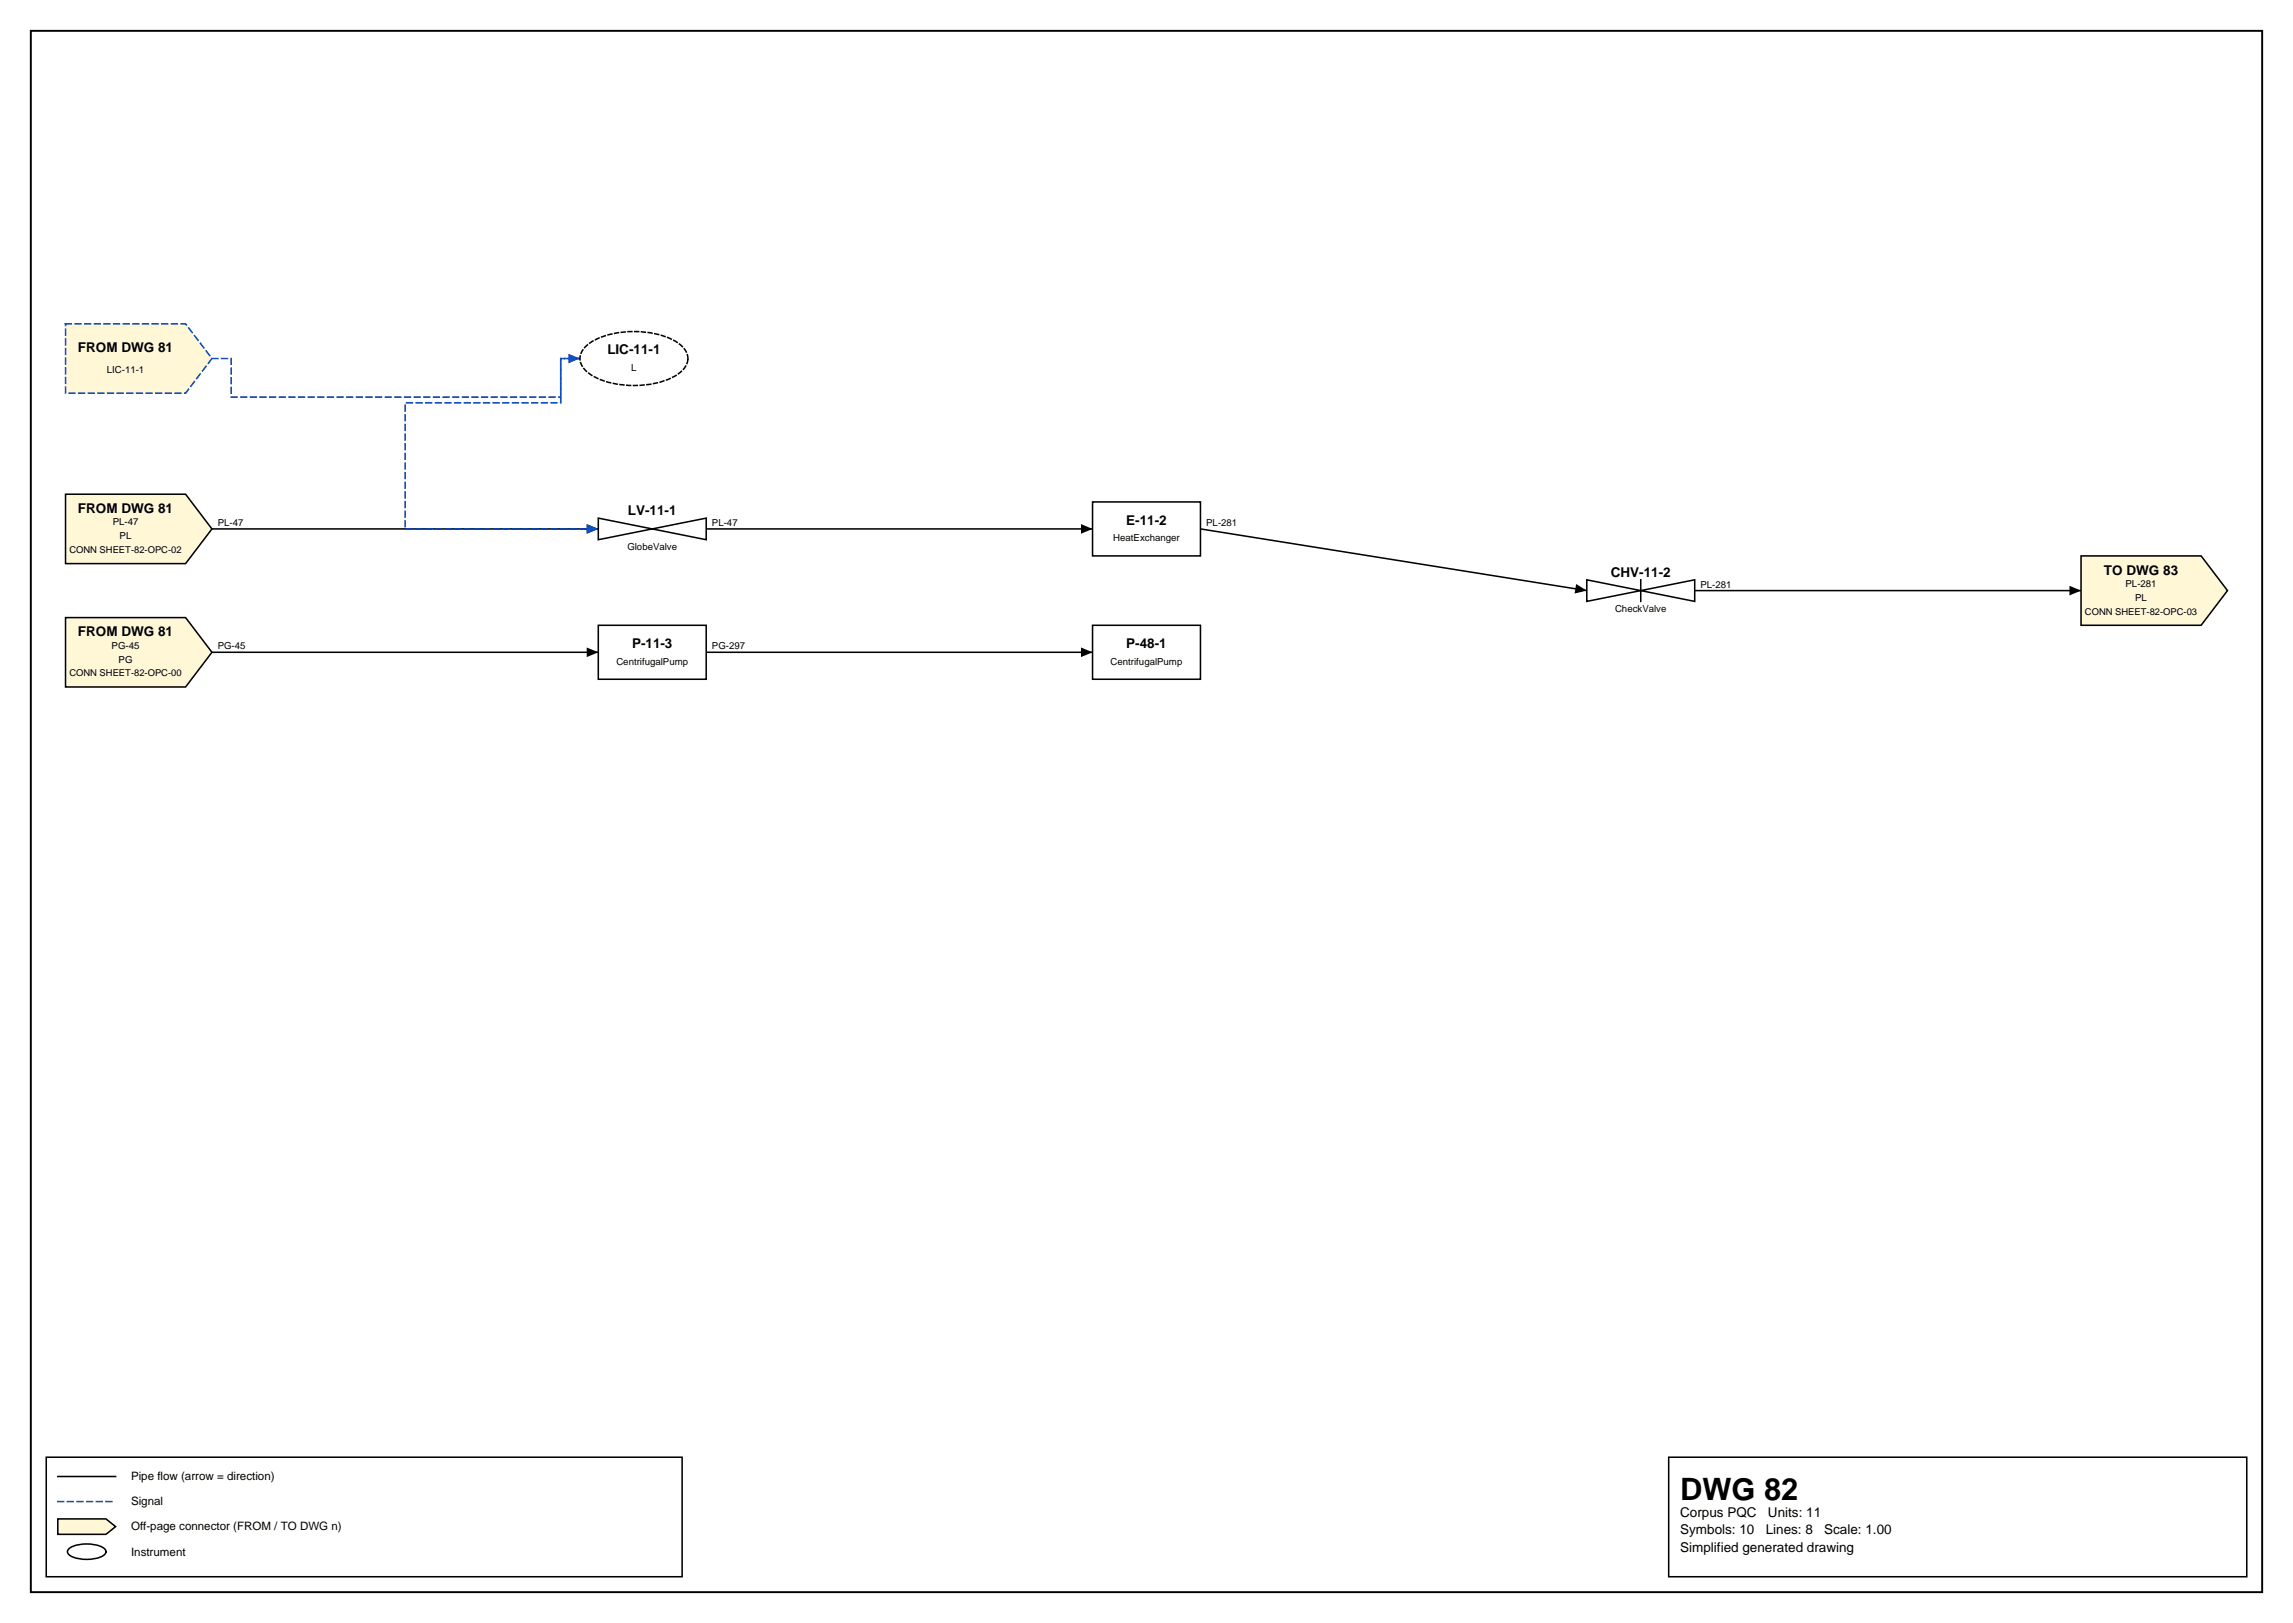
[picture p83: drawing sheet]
<svg xmlns="http://www.w3.org/2000/svg" width="420mm" height="297mm" viewBox="0 0 420 297" stroke-linecap="round" stroke-linejoin="round" font-family="sans-serif">
<defs><g id="words">
<text font-size="5.6" x="307.6" y="274.5">DWG 82</text>
<g font-size="2.5">
<text x="14.3" y="64.4">FROM DWG 81</text>
<text x="111.2" y="64.8">LIC-11-1</text>
<text x="14.3" y="93.9">FROM DWG 81</text>
<text x="115" y="94.3">LV-11-1</text>
<text x="206.2" y="96">E-11-2</text>
<text x="294.9" y="105.6">CHV-11-2</text>
<text x="385.2" y="105.1">TO DWG 83</text>
<text x="14.3" y="116.4">FROM DWG 81</text>
<text x="115.7" y="118.6">P-11-3</text>
<text x="206.2" y="118.6">P-48-1</text>
<text x="307.6" y="277.6">Corpus PQC</text>
<text x="307.6" y="280.8">Symbols: 10</text>
<text x="323.3" y="280.8">Lines: 8</text>
<text x="323.7" y="277.6">Units: 11</text>
<text x="334" y="280.8">Scale: 1.00</text>
<text x="307.6" y="284">Simplified generated drawing</text>
</g>
<g font-size="2.1">
<text x="24" y="270.9">Pipe flow (arrow = direction)</text>
<text x="24" y="275.5">Signal</text>
<text x="24" y="280.1">Off-page connector (FROM / TO DWG n)</text>
<text x="24" y="284.7">Instrument</text>
</g>
<g font-size="1.8">
<text x="19.6" y="68.4">LIC-11-1</text>
<text x="115.6" y="67.9">L</text>
<text x="20.6" y="96.1">PL-47</text>
<text x="21.9" y="98.7">PL</text>
<text x="39.9" y="96.3">PL-47</text>
<text x="114.9" y="100.6">GlobeValve</text>
<text x="130.4" y="96.3">PL-47</text>
<text x="203.8" y="99.1">HeatExchanger</text>
<text x="220.8" y="96.3">PL-281</text>
<text x="311.3" y="107.6">PL-281</text>
<text x="389.1" y="107.4">PL-281</text>
<text x="295.7" y="111.9">CheckValve</text>
<text x="390.9" y="110">PL</text>
<text x="20.4" y="118.7">PG-45</text>
<text x="39.9" y="118.9">PG-45</text>
<text x="130.4" y="118.9">PG-297</text>
<text x="21.7" y="121.3">PG</text>
<text x="112.8" y="121.6">CentrifugalPump</text>
<text x="203.3" y="121.6">CentrifugalPump</text>
</g>
<g font-size="1.7">
<text x="12.7" y="101.2">CONN SHEET-82-OPC-02</text>
<text x="381.7" y="112.5">CONN SHEET-82-OPC-03</text>
<text x="12.7" y="123.8">CONN SHEET-82-OPC-00</text>
</g>
</g></defs>
<path d="M5.6 5.6h408.6v285.8h-408.6z" fill="none" stroke="#000" stroke-width=".35"/>
<path d="M8.5 266.7h116.4v21.9h-116.4zM10.6 270.2h10.6M305.5 266.7h105.8v21.9h-105.8z" fill="none" stroke="#000" stroke-width=".28"/>
<path d="M10.6 274.8h10.6" fill="none" stroke="#0046c8" stroke-width=".28" stroke-dasharray="1.1 .7"/>
<path d="M10.6 278h8.8l1.8 1.4-1.8 1.4h-8.8z" fill="#fff7d6" stroke="#000" stroke-width=".28"/>
<path d="M38.8 96.8h70.7M129.3 96.8h70.7M219.8 96.8l70.7 11.3M129.3 119.4h70.7M310.3 108.1h70.7M12.7 283.4a6.7 6.7 0 0 1 6.3 0 .72 .72 0 0 1 0 1.2 6.7 6.7 0 0 1-6.3 0 .72 .72 0 0 1 0-1.2z" fill="none" stroke="#000" stroke-width=".28"/>
<path d="M107.4 95.9l2.1 .9-2.1 .9zM197.9 95.9l2.1 .9-2.1 .9zM197.9 118.5l2.1 .9-2.1 .9zM288.6 106.9l1.9 1.2-2.2 .5zM378.9 107.2l2.1 .9-2.1 .9z" fill="#000"/>
<path d="M38.8 65.6h3.5v7.1h60.4v-7.1h3.5" fill="none" stroke="#0046c8" stroke-width=".28" stroke-dasharray="1.1 .7"/>
<path d="M104.1 64.7l2.1 .9-2.1 .9z" fill="#0046c8"/>
<path d="M106.2 65.6h-3.5v8.1h-28.5v23.1h35.3" fill="none" stroke="#0046c8" stroke-width=".28" stroke-dasharray="1.1 .7"/>
<path d="M107.4 95.9l2.1 .9-2.1 .9z" fill="#0046c8"/>
<path d="M38.8 119.4h70.7" fill="none" stroke="#000" stroke-width=".28"/>
<path d="M107.4 118.5l2.1 .9-2.1 .9z" fill="#000"/>
<g fill="#fff7d6" stroke="#000" stroke-width=".28">
<path d="M381 101.7h22l4.8 6.4-4.8 6.3h-22z"/>
<path d="M12 90.5h22l4.8 6.3-4.8 6.4h-22z"/>
</g>
<g fill="#fff">
<path d="M109.5 91.9h19.8v9.8h-19.8z"/>
<path d="M290.5 103.2h19.8v9.8h-19.8z"/>
</g>
<g fill="#fff" stroke="#000" stroke-width=".28">
<path d="M109.5 94.8l19.8 4v-4l-19.8 4z"/>
<path d="M200 91.9h19.8v9.8h-19.8z"/>
<path d="M109.5 114.4h19.8v9.9h-19.8z"/>
<path d="M290.5 106.1l19.8 4v-4l-19.8 4z"/>
</g>
<path d="M300.4 106.1v4" fill="none" stroke="#000" stroke-width=".28"/>
<path d="M200 114.4h19.8v9.9h-19.8z" fill="#fff" stroke="#000" stroke-width=".28"/>
<path d="M12 59.3h22l4.8 6.3-4.8 6.4h-22z" fill="#fff7d6" stroke="#0046c8" stroke-width=".28" stroke-dasharray="1.1 .7"/>
<path d="M107.1 63.5a12.8 12.8 0 0 1 9-2.8 12.8 12.8 0 0 1 8.9 2.8 2.96 2.96 0 0 1-.7 4.8 15.5 15.5 0 0 1-11.1 2 10.7 10.7 0 0 1-6.1-2.6 2.82 2.82 0 0 1 0-4.2z" fill="#fff" stroke="#000" stroke-width=".28" stroke-dasharray=".7 .5"/>
<path d="M12 113h22l4.8 6.4-4.8 6.3h-22z" fill="#fff7d6" stroke="#000" stroke-width=".28"/>
<use href="#words"/>
</svg>
